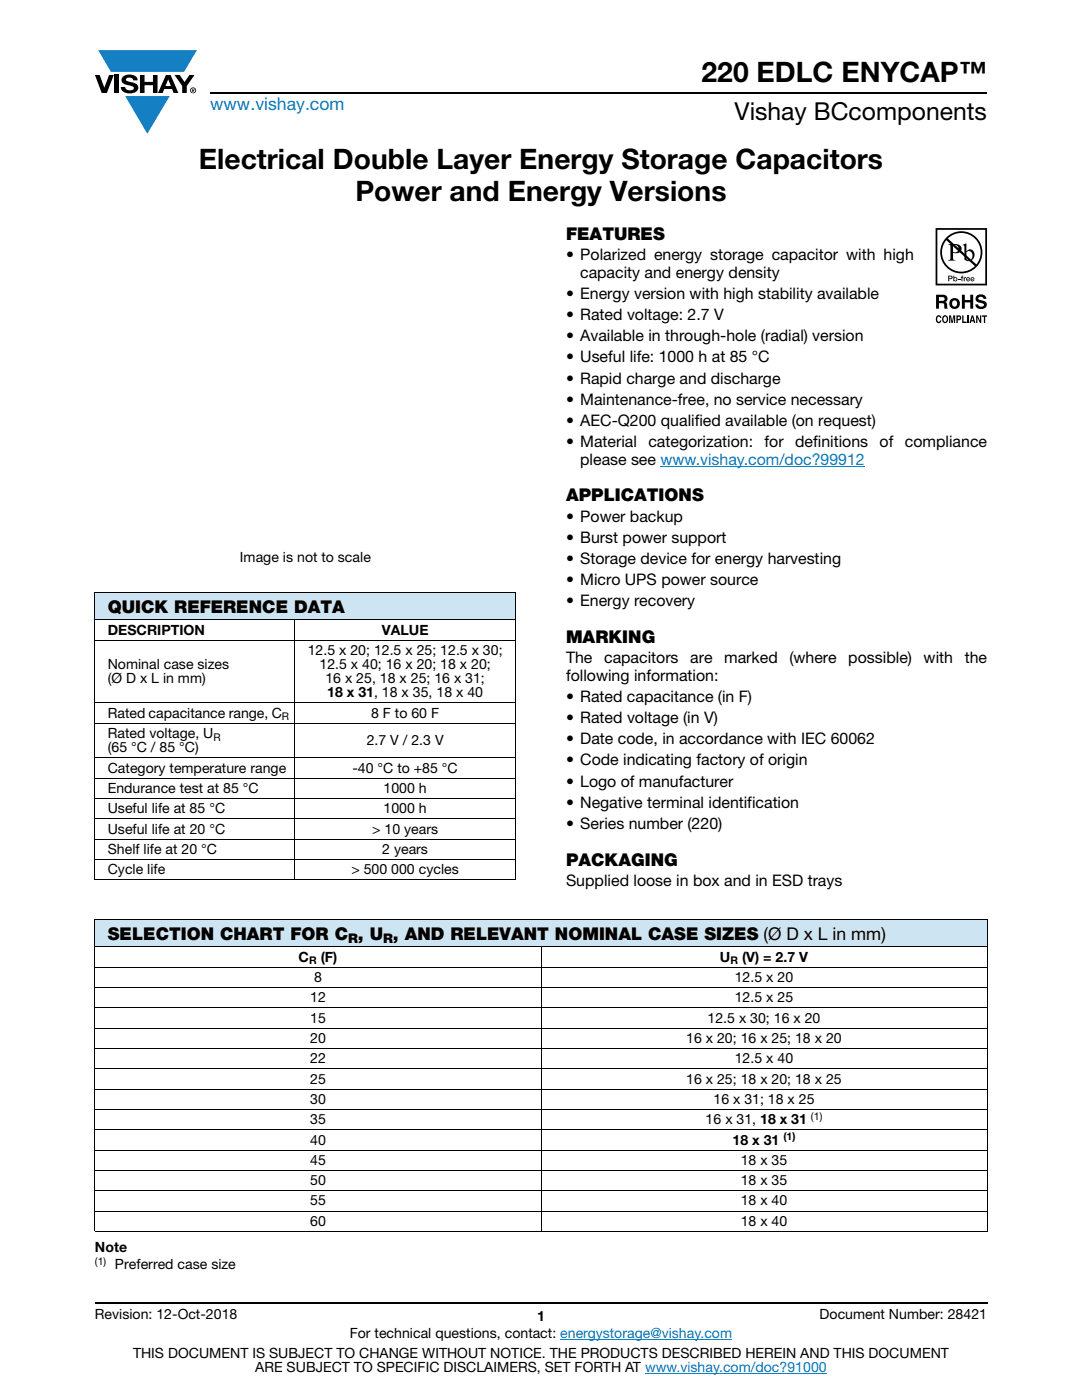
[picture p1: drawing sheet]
<svg xmlns="http://www.w3.org/2000/svg" width="216mm" height="279mm" viewBox="0 0 216 279" stroke-linecap="round" stroke-linejoin="round" font-family="sans-serif">
<defs><g id="words">
<g font-size="5.6">
<text x="140" y="16.4">220 EDLC ENYCAP™</text>
<text x="39.7" y="33.8">Electrical Double Layer Energy Storage Capacitors</text>
<text x="70.9" y="40.1">Power and Energy Versions</text>
</g>
<text font-size="4.9" x="146.6" y="24">Vishay BCcomponents</text>
<text font-size="3.5" fill="#067ec4" x="42" y="21.9">www.vishay.com</text>
<g font-size="3.5">
<text x="112.9" y="47.9">FEATURES</text>
<text x="112.9" y="100.1">APPLICATIONS</text>
<text x="21.5" y="122.3">QUICK REFERENCE DATA</text>
<text x="112.9" y="128.3">MARKING</text>
<text x="112.9" y="172.8">PACKAGING</text>
<text x="21.5" y="187.6">SELECTION CHART FOR C , U , AND RELEVANT NOMINAL CASE SIZES (Ø D x L in mm)</text>
</g>
<g font-size="3.2">
<text x="112.9" y="51.9">• Polarized energy storage capacitor with high</text>
<text x="112.9" y="59.6">• Energy version with high stability available</text>
<text x="115.8" y="55.4">capacity and energy density</text>
<text x="112.9" y="63.9">• Rated voltage: 2.7 V</text>
<text x="112.9" y="68.1">• Available in through-hole (radial) version</text>
<text x="112.9" y="72.3">• Useful life: 1000 h at 85 °C</text>
<text x="112.9" y="76.6">• Rapid charge and discharge</text>
<text x="112.9" y="80.8">• Maintenance-free, no service necessary</text>
<text x="112.9" y="85">• AEC-Q200 qualified available (on request)</text>
<text x="112.9" y="89.3">• Material</text>
<text x="129.4" y="89.3">categorization:</text>
<text x="152.6" y="89.3">for</text>
<text x="158.7" y="89.3">definitions</text>
<text x="175.5" y="89.3">of</text>
<text x="180.6" y="89.3">compliance</text>
<text x="115.8" y="92.8">please see www.vishay.com/doc?99912</text>
<text x="112.9" y="104.1">• Power backup</text>
<text x="112.9" y="108.3">• Burst power support</text>
<text x="112.9" y="112.5">• Storage device for energy harvesting</text>
<text x="112.9" y="116.8">• Micro UPS power source</text>
<text x="112.9" y="121">• Energy recovery</text>
<text x="112.9" y="132.3">The</text>
<text x="112.9" y="135.8">following information:</text>
<text x="120.6" y="132.3">capacitors</text>
<text x="137.7" y="132.3">are</text>
<text x="144.5" y="132.3">marked</text>
<text x="157.5" y="132.3">(where</text>
<text x="169.3" y="132.3">possible)</text>
<text x="184.3" y="132.3">with</text>
<text x="192.5" y="132.3">the</text>
<text x="112.9" y="140.1">• Rated capacitance (in F)</text>
<text x="112.9" y="144.3">• Rated voltage (in V)</text>
<text x="112.9" y="148.5">• Date code, in accordance with IEC 60062</text>
<text x="112.9" y="152.8">• Code indicating factory of origin</text>
<text x="112.9" y="157">• Logo of manufacturer</text>
<text x="112.9" y="161.2">• Negative terminal identification</text>
<text x="112.9" y="165.5">• Series number (220)</text>
<text x="112.9" y="176.8">Supplied loose in box and in ESD trays</text>
</g>
<g font-size="2.8">
<text x="47.9" y="112.2">Image is not to scale</text>
<text x="21.5" y="126.7">DESCRIPTION</text>
<text x="61.4" y="130.7">12.5 x 20; 12.5 x 25; 12.5 x 30;</text>
<text x="76.2" y="126.7">VALUE</text>
<text x="21.5" y="133.5">Nominal case sizes</text>
<text x="21.5" y="136.4">(Ø D x L in mm)</text>
<text x="63.8" y="133.5">12.5 x 40; 16 x 20; 18 x 20;</text>
<text x="64.9" y="136.4">16 x 25, 18 x 25; 16 x 31;</text>
<text x="21.5" y="143.2">Rated capacitance range, C</text>
<text x="65.3" y="139.2">18 x 31, 18 x 35, 18 x 40</text>
<text x="74.1" y="143.2">8 F to 60 F</text>
<text x="21.5" y="147.3">Rated voltage, U</text>
<text x="73.2" y="148.7">2.7 V / 2.3 V</text>
<text x="21.5" y="150.1">(65 °C / 85 °C)</text>
<text x="21.5" y="154.2">Category temperature range</text>
<text x="70.3" y="154.2">-40 °C to +85 °C</text>
<text x="21.5" y="158.2">Endurance test at 85 °C</text>
<text x="76.5" y="158.2">1000 h</text>
<text x="21.5" y="162.3">Useful life at 85 °C</text>
<text x="21.5" y="166.3">Useful life at 20 °C</text>
<text x="74.3" y="166.3">&gt; 10 years</text>
<text x="76.5" y="162.3">1000 h</text>
<text x="21.5" y="170.4">Shelf life at 20 °C</text>
<text x="76.3" y="170.4">2 years</text>
<text x="21.5" y="174.5">Cycle life</text>
<text x="70.1" y="174.5">&gt; 500 000 cycles</text>
<text x="59.6" y="191.9">C</text>
<text x="64" y="191.9">(F)</text>
<text x="143.7" y="191.9">U</text>
<text x="148.1" y="191.9">(V) = 2.7 V</text>
<text x="62.7" y="196">8</text>
<text x="146.6" y="196">12.5 x 20</text>
<text x="61.9" y="200">12</text>
<text x="146.6" y="200">12.5 x 25</text>
<text x="61.9" y="204.1">15</text>
<text x="61.9" y="208.1">20</text>
<text x="136.9" y="208.1">16 x 20; 16 x 25; 18 x 20</text>
<text x="141.2" y="204.1">12.5 x 30; 16 x 20</text>
<text x="61.9" y="212.2">22</text>
<text x="146.6" y="212.2">12.5 x 40</text>
<text x="61.9" y="216.2">25</text>
<text x="61.9" y="220.3">30</text>
<text x="136.9" y="216.2">16 x 25; 18 x 20; 18 x 25</text>
<text x="142.4" y="220.3">16 x 31; 18 x 25</text>
<text x="61.9" y="224.4">35</text>
<text x="140.8" y="224.4">16 x 31, 18 x 31</text>
<text x="61.9" y="228.4">40</text>
<text x="61.9" y="232.5">45</text>
<text x="146.2" y="228.4">18 x 31</text>
<text x="147.8" y="232.5">18 x 35</text>
<text x="61.9" y="236.5">50</text>
<text x="147.8" y="236.5">18 x 35</text>
<text x="61.9" y="240.6">55</text>
<text x="61.9" y="244.6">60</text>
<text x="147.8" y="240.6">18 x 40</text>
<text x="147.8" y="244.6">18 x 40</text>
<text x="18.9" y="249.8">Note</text>
<text x="22.9" y="253.3">Preferred case size</text>
<text x="18.9" y="263.3">Revision: 12-Oct-2018</text>
<text x="107.2" y="263.6">1</text>
<text x="163.6" y="263.3">Document Number: 28421</text>
<text x="69.8" y="267.1">For technical questions, contact: energystorage@vishay.com</text>
<text x="26.5" y="271">THIS DOCUMENT IS SUBJECT TO CHANGE WITHOUT NOTICE. THE PRODUCTS DESCRIBED HEREIN AND THIS DOCUMENT</text>
<text x="50.9" y="273.8">ARE SUBJECT TO SPECIFIC DISCLAIMERS, SET FORTH AT www.vishay.com/doc?91000</text>
</g>
<g font-size="2.6">
<text x="69.4" y="188.2">R</text>
<text x="76.4" y="188.2">R</text>
</g>
<g font-size="2.1">
<text x="56.2" y="143.7">R</text>
<text x="42.6" y="147.8">R</text>
<text x="61.7" y="192.4">R</text>
<text x="145.8" y="192.4">R</text>
<text x="156.3" y="227.6">(1)</text>
<text x="161.8" y="223.5">(1)</text>
<text x="18.9" y="252.4">(1)</text>
</g>
</g></defs>
<g fill="#147fc3">
<path d="M19.6 10h19.7l-2.6 4.3h-1.1h-13.5z"/>
<path d="M25 19.2h8.9l-4.5 7.5z"/>
</g>
<g fill="#000">
<path d="M18.9 15h1l.9 2.5 1-2.5h.9l-1.4 3.6h-1zM22.9 15h.9v3.6h-.9zM24.6 15.3a2.1 2.1 0 0 1 2.8 .3l.1 .4h-.9a.79 .79 0 0 0-.7-.5 .79 .79 0 0 0-.8 .4l.3 .3 1 .2a1.08 1.08 0 0 1 1.2 1 1.08 1.08 0 0 1-1.1 1.2 1.73 1.73 0 0 1-2.4-1.2h.9a.96 .96 0 0 0 .8 .6 .96 .96 0 0 0 .9-.4 1.31 1.31 0 0 0-1.2-.6 1.03 1.03 0 0 1-1.1-.6 1.03 1.03 0 0 1 .2-1.1zM27.9 15h.9v1.3h1.7v-1.3h.9v3.6h-.9v-1.6h-1.7v1.6h-.9zM34.8 15h1.1l.9 1.4 1-1.4h1l-1.5 2.2v1.4h-.9v-1.4z"/>
<path d="M33.6 15.9l.5 1.3h-1.1zM33.1 15l-1.6 3.6h1l.3-.8h1.5l.3 .8h1l-1.6-3.6z"/>
<path d="M38.4 17.8h.2v.2h-.2zM38.3 17.7v.7h.1v-.3l.4 .3-.2-.3 .2-.2-.1-.2z"/>
<path d="M38.1 18a.46 .46 0 0 1 .9 0 .46 .46 0 0 1-.9 0zM37.9 18a.6 .6 0 0 0 1.2 0 .6 .6 0 0 0-1.2 0z"/>
</g>
<path d="M42 18.6h155M18.9 260h178.1" fill="none" stroke="#000" stroke-width=".36"/>
<path d="M131.8 93h40.8M111.8 267.3h34.3M128.7 274h36.3" fill="none" stroke="#067ec4" stroke-width=".2"/>
<path d="M18.9 118.2h84.1v5.5h-84.1z" fill="#cde5f3"/>
<g fill="none" stroke="#000" stroke-width=".2">
<path d="M18.9 118.2h84.1M18.9 118.3v57.2M103 118.3v57.2M18.9 123.7h84.1M18.9 127.8h84.1M58.7 123.6v52.1M18.9 140.3h84.1M18.9 144.4h84.1M18.9 151.2h84.1M18.9 155.3h84.1M18.9 159.4h84.1M18.9 163.4h84.1"/>
<path d="M18.9 167.5h84.1M18.9 171.5h84.1M18.9 175.6h84.1"/>
</g>
<g fill="#fff">
<path d="M29.2 46h63.4v59h-63.4z"/>
<path d="M186.7 45.5h10.3v19h-10.3z"/>
</g>
<g fill="#000">
<path d="M191.2 55.6h.4v.2h-.4zM191.9 55.1l.3-.1-.2 .2 .2 .1v.2h-.2v.6h-.1v-.6h-.2zM192.3 55.3h.2v.2l.3-.2v.2h-.3v.6h-.2zM186.9 63.1l.4-.2 .3 .1 .2 .4-.6-.2a.66 .66 0 0 0 .1 1l.3-.3h.2a.54 .54 0 0 1-.4 .6 .54 .54 0 0 1-.6-.4zM189.4 62.9h.4l.2 1.2 .2-1.2h.4v1.6h-.3v-1.3l-.2 1.3h-.2l-.3-1.3v1.3h-.2zM192 62.9h.3v1.3h.6v.3h-.9zM191.9 58.8h.6v1.1h1.1v-1.1h.6v2.8h-.6v-1.2h-1.1v1.2h-.6zM193 62.9h.3v1.6h-.3zM195 59a1.15 1.15 0 0 1 1.8 .6h-.5l-.1-.1a.68 .68 0 0 0-.9-.1v.3l.2 .2a1.29 1.29 0 0 1 1.4 .9 1.17 1.17 0 0 1-1.1 .9 1.17 1.17 0 0 1-1.2-1h.6v.2a.67 .67 0 0 0 1.1-.1l-.2-.2-.6-.2a.82 .82 0 0 1-.8-.5 .82 .82 0 0 1 .3-.9zM194.8 62.9h.3l.5 1.1v-1.1h.2v1.6h-.3l-.5-1.1v1.1h-.2zM195.9 62.9h1.1v.3h-.4v1.3h-.3v-1.3h-.4z"/>
<path d="M189.1 47.6a3.9 3.9 0 0 1 5.3-.1 3.9 3.9 0 0 1 .4 5.3zM188.8 47.9l5.7 5.2a3.9 3.9 0 0 1-5.3 .1 3.9 3.9 0 0 1-.4-5.3zM187.6 50.4a4.2 4.2 0 0 0 8.4 0 4.2 4.2 0 0 0-8.4 0z"/>
<path d="M189.4 55.2v.3h.4v-.3zM189.2 55l.7 .1 .2 .3-.2 .3h-.5v.4h-.2z"/>
<path d="M190.2 48.9v1.4a.75 .75 0 0 0 1.1-.7 .75 .75 0 0 0-1.1-.7zM189.2 48.7a2.81 2.81 0 0 1 2.4 .4 .97 .97 0 0 1 0 1.2 .97 .97 0 0 1-1.2 .2l-.2-.1v1.1v.3l.5 .2h-1.5l.3-.1 .1-.4v-2.3v-.2z"/>
<path d="M190.2 60a.63 .63 0 0 0-.2 .8 .63 .63 0 0 0 .7 .3 .63 .63 0 0 0 .3-.7 .63 .63 0 0 0-.8-.4zM189.4 60.6a1.1 1.1 0 0 1 2.2 0 1.1 1.1 0 0 1-2.2 0z"/>
<path d="M190.4 55.7a.26 .26 0 0 0 .5 0 .26 .26 0 0 0-.5 0zM190.2 55h.2v.4a.38 .38 0 0 1 .5 .1 .38 .38 0 0 1 0 .5 .38 .38 0 0 1-.5 0l-.2 .1z"/>
<path d="M192.8 50.3v1.4l.2 .1a.72 .72 0 0 0 .8 0 .72 .72 0 0 0 .3-.8 .72 .72 0 0 0-.4-.8 .72 .72 0 0 0-.9 .1zM192.1 48.9l.7-.3v1.6a.89 .89 0 0 1 1.1-.4 .89 .89 0 0 1 .6 1.1 1.23 1.23 0 0 1-.7 1.1 1.23 1.23 0 0 1-1.4-.2v-2.7z"/>
<path d="M193 55.5v.2h.4l-.2-.3zM193 55.4h.4l.2 .4h-.6v.1h.5a.42 .42 0 0 1-.6 .1 .42 .42 0 0 1 .1-.6z"/>
<path d="M193.9 55.5l-.1 .2h.5l-.3-.3zM193.8 55.4h.5l.1 .4h-.6l.1 .1h.5a.42 .42 0 0 1-.6 .1 .42 .42 0 0 1 0-.6z"/>
<path d="M187 45.9h9.6v10.7h-9.6zM186.7 45.5v11.5h10.3v-11.5z"/>
<path d="M187.4 59.3v.7h.9a.39 .39 0 0 0 0-.6zM186.8 58.8h1.4a.79 .79 0 0 1 .8 .4 .79 .79 0 0 1-.1 .9l-.3 .2a.98 .98 0 0 1 .4 1.2l.1 .1h-.6l-.2-1-.9-.1v1.1h-.6z"/>
<path d="M188.4 63.2a.64 .64 0 0 0 .2 1h.1a.64 .64 0 0 0-.1-1zM188.2 63l.2-.1a.56 .56 0 0 1 .7 .4 .82 .82 0 0 1-.5 1.2h-.2a.89 .89 0 0 1-.2-1.5z"/>
<path d="M191.1 63.2v.5l.4-.1v-.3zM190.8 62.9h.6a.5 .5 0 0 1 .4 .5 .5 .5 0 0 1-.4 .5h-.3v.6h-.3z"/>
<path d="M194 63.3l-.1 .6h.3zM193.9 62.9h.3l.4 1.6h-.3v-.3h-.5l-.1 .3h-.3z"/>
</g>
<path d="M18.9 183.5h178.1v5.5h-178.1z" fill="#cde5f3"/>
<g fill="none" stroke="#000" stroke-width=".2">
<path d="M18.9 183.5h178.1M18.9 189h178.1M18.9 193h178.1M18.9 197.1h178.1M18.9 183.6v62.1M107.9 188.9v57M197 183.6v62.1M18.9 201.1h178.1M18.9 205.2h178.1M18.9 209.3h178.1M18.9 213.3h178.1M18.9 217.4h178.1"/>
<path d="M18.9 221.4h178.1M18.9 225.5h178.1M18.9 229.5h178.1M18.9 233.6h178.1M18.9 237.6h178.1M18.9 241.7h178.1M18.9 245.8h178.1"/>
</g>
<use href="#words"/>
</svg>
